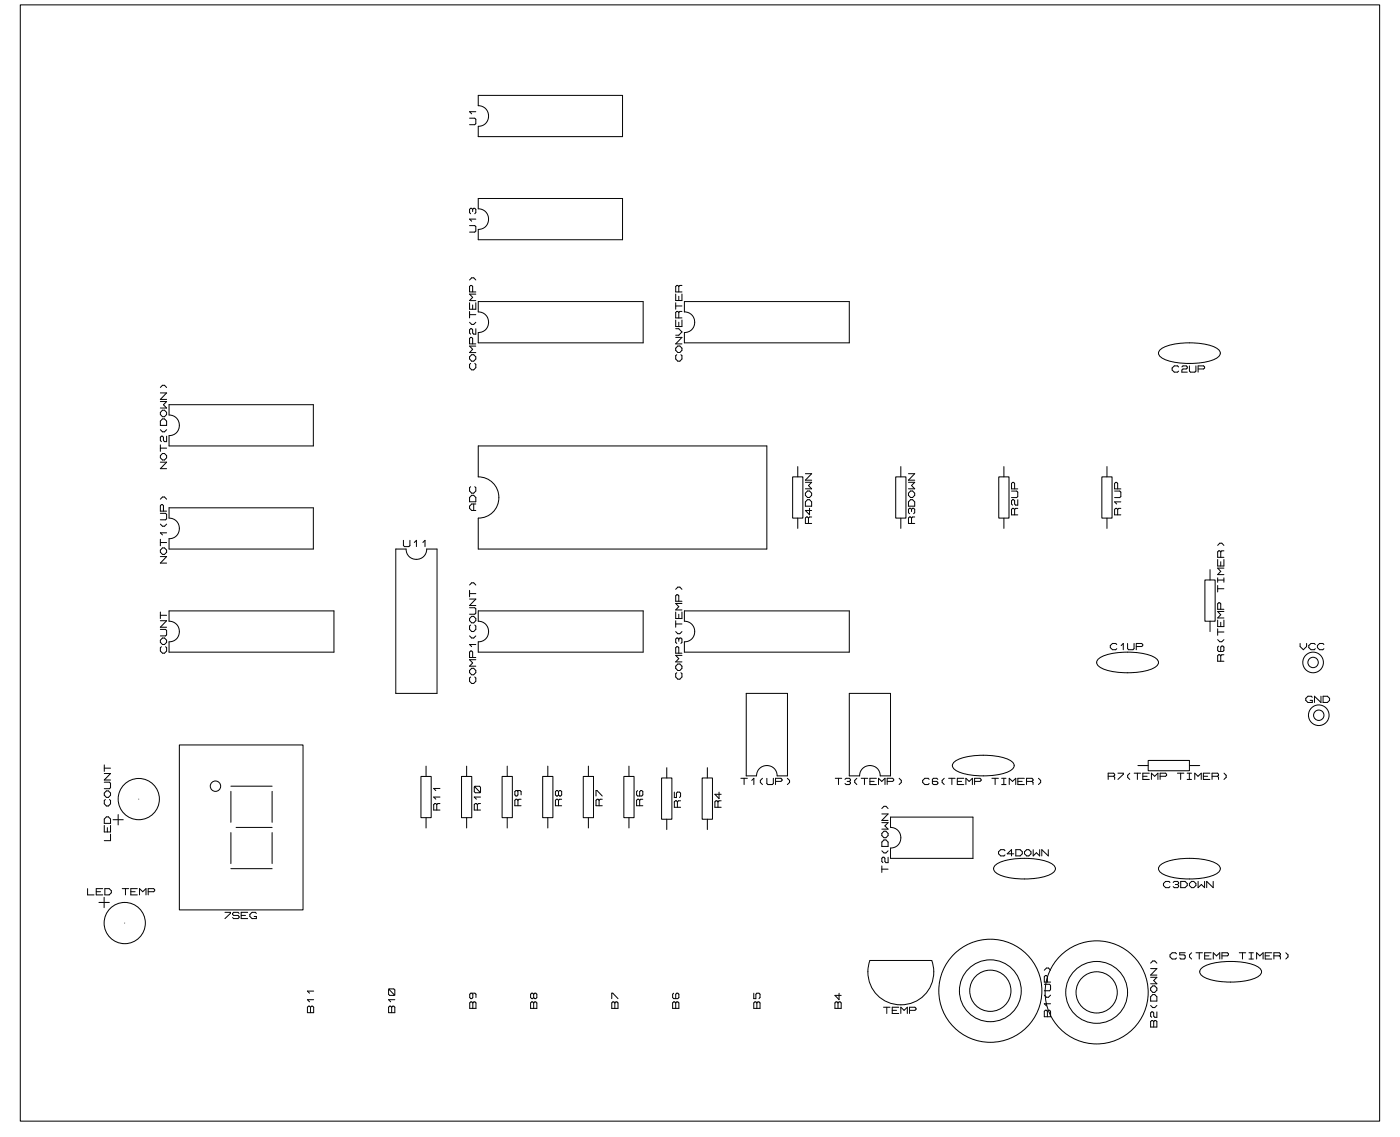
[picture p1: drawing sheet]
<svg xmlns="http://www.w3.org/2000/svg" width="173mm" height="140mm" viewBox="0 0 173 140" stroke-linecap="round" stroke-linejoin="round" font-family="sans-serif">
<g fill="none" stroke="#000" stroke-width=".12">
<path d="M2.5 .6h167.5v137.5h-167.5zM57.9 14.6h.6l.1 .1v.5l-.1 .2h-.6M58.6 13.8h-.7l.2 .2M58.9 11.7h17.8v5.1h-17.8v-1.2a1.27 1.27 0 0 0 1.3-1.3 1.27 1.27 0 0 0-1.3-1.3zM57.9 37.3v.8h.7v-.8M57.9 38.4v.8M57.9 27.8h.6l.1 .1v.6l-.1 .1h-.6M57.9 39.7l.2 .3h.3l.2-.3M57.9 38.8h.7M57.9 34.5l.2-.3h.3l.2 .3M58.2 25.8v.3M58.2 36v-.7l-.2-.1-.1 .1v.7h.7"/>
<path d="M58.2 37.6v.5M58.2 25.8l-.1-.1-.2 .1v.4l.1 .1M58.2 25.8l.2-.1 .2 .1v.4l-.1 .1M58.6 36.2h-.7l.3 .4-.3 .4h.7M58.6 27h-.7l.2 .2M58.9 37.1h20.3v5.1h-20.3v-1.2a1.27 1.27 0 0 0 1.3-1.3 1.27 1.27 0 0 0-1.3-1.3zM58.9 24.4h17.8v5.1h-17.8v-1.2a1.27 1.27 0 0 0 1.3-1.3 1.27 1.27 0 0 0-1.3-1.3zM83.3 36.2v.8h.7v-.8M83.3 37.3v.8M83.3 39.4v.8h.7v-.8M83.3 37.7h.7M83.6 35.3v.7"/>
<path d="M83.6 36.5v.5M83.6 38.5v.7M83.6 39.7v.5M83.6 35.3l-.1-.1-.2 .1v.7h.7M83.6 38.5l-.1-.1-.2 .1v.7h.7M84 35.2h-.2l-.2 .1M84 38.4h-.2l-.2 .1M84.3 37.1h20.3v5.1h-20.3v-1.2a1.27 1.27 0 0 0 1.3-1.3 1.27 1.27 0 0 0-1.3-1.3zM19.8 54.8v.8M19.8 56.9h.7l-.7 .8h.7M19.8 55.2h.7M19.8 52.9l.2 .3h.3l.2-.3"/>
<path d="M19.8 49.5h.7l-.4 .4 .4 .4h-.7M19.8 48.4h.7l-.7 .8h.7M19.8 47.7l.2-.2h.3l.2 .2M20 50.5h.3l.2 .3v.3l-.2 .2h-.3l-.2-.2v-.3zM20 51.6h.3l.2 .3v.5h-.7v-.5zM20 55.9h.3l.2 .2v.3l-.2 .3h-.3l-.2-.3v-.3zM20.5 53.7v.7h-.2l-.2-.1v-.4l-.1-.2-.2 .2v.4l.1 .1M20.8 49.8h17.8v5.1h-17.8v-1.2a1.27 1.27 0 0 0 1.3-1.3 1.27 1.27 0 0 0-1.3-1.3zM58 44.8l-.1 .1v.4l.2 .3h.3l.2-.3v-.4l-.1-.1M58 59.9l-.1 .2v.4l.2 .2h.3l.2-.2v-.4l-.1-.2M58.1 43.7h.3l.2 .3v.2l-.2 .3h-.3l-.2-.3v-.2zM58.2 42.4v-.7l-.2-.1-.1 .1v.7h.7"/>
<path d="M58.6 40.5v.7h-.2l-.2-.2v-.4l-.1-.1-.2 .1v.4l.1 .2M58.6 42.6h-.7l.3 .4-.3 .4h.7M58.9 54.9h35.6v12.7h-35.6v-3.8a2.54 2.54 0 0 0 2.6-2.5 2.54 2.54 0 0 0-2.6-2.6zM83.3 41.6h.7l-.7 .8h.7M83.3 40.5h.3l.4 .4-.4 .4h-.3M83.4 43.7l-.1 .1v.4l.2 .3h.3l.2-.3v-.4l-.1-.1M83.5 42.6h.3l.2 .3v.2l-.2 .3h-.3l-.2-.3v-.2zM97.7 58.7h1.2v5.1h-1.2zM98.3 57.5v1.2M99.2 59.4h.8l-.4 .4 .4 .4h-.8M99.2 58.3h.8l-.8 .8h.8M110.4 58.7h1.2v5.1h-1.2z"/>
<path d="M111 57.5v1.2M111.9 59.4h.8l-.4 .4 .4 .4h-.8M111.9 58.3h.8l-.8 .8h.8M123.1 58.7h1.2v5.1h-1.2zM123.7 57.5v1.2M135.8 58.7h1.2v5.1h-1.2zM136.4 57.5v1.2M142.8 43.2a3.3 3.3 0 0 1 2.1-.8 8.8 8.8 0 0 1 5.1 .5l.3 .3 .1 .3a1.56 1.56 0 0 1-1.4 1 9 9 0 0 1-5.9-.4l-.3-.3-.1-.3zM145.2 45.2l-.1-.1h-.4l-.3 .2v.3l.3 .2h.4l.1-.1M145.6 45.2l.2-.1h.4l.1 .2-.1 .1h-.4l-.2 .2v.2h.7M146.6 45.1v.6l.1 .1h.5l.2-.1v-.6M147.6 45.4h.7l.1-.2-.1-.1h-.7v.7"/>
<path d="M19.8 63.2h.6l.1 .2v.5l-.1 .1h-.6M19.8 77.5h.6l.1 .2v.5l-.1 .1h-.6M19.8 66.4v.8M19.8 75.4v.8M19.8 76.5h.7l-.7 .8h.7M19.8 75.8h.7M19.8 68.6h.7l-.7 .8h.7M19.8 66.8h.7M19.8 64.6l.2 .2h.3l.2-.2M19.8 61.5l.2-.3h.3l.2 .3M19.9 79.7l-.1 .1v.4l.2 .3h.3l.2-.3v-.4l-.1-.1M20 78.6h.3l.2 .3v.2l-.2 .3h-.3l-.2-.3v-.2z"/>
<path d="M20 67.5h.3l.2 .3v.2l-.2 .3h-.3l-.2-.3v-.2zM20.1 63v-.7l-.2-.1-.1 .1v.7h.7M20.5 65.6h-.7l.2 .3M20.8 75.2h20.3v5.1h-20.3v-1.2a1.27 1.27 0 0 0 1.3-1.3 1.27 1.27 0 0 0-1.3-1.3zM20.8 62.5h17.8v5.1h-17.8v-1.2a1.27 1.27 0 0 0 1.3-1.3 1.27 1.27 0 0 0-1.3-1.3zM48.8 67.6h1.2a1.27 1.27 0 0 0 1.3 1.3 1.27 1.27 0 0 0 1.3-1.3h1.2v17.8h-5zM49.7 66.6v.6l.1 .1h.6l.1-.1v-.6M51 66.8l.3-.2v.7M52.1 66.8l.3-.2v.7M57.9 72.7v.8M57.9 74.9h.6l.1 .1v.5l-.1 .2h-.6M57.9 78.3l.2 .3h.3l.2-.3"/>
<path d="M57.9 73.8h.7l-.7 .8h.7M57.9 73.1h.7M57.9 72.1l.2-.3h.3l.2 .3M58 77l-.1 .1v.4l.2 .3h.3l.2-.3v-.4l-.1-.1M58.1 61h.3l.2 .3v.5h-.7v-.5zM58.1 75.9h.3l.2 .3v.2l-.2 .3h-.3l-.2-.3v-.2zM58.4 62.1v.8M58.6 62.1h-.5l-.2 .2v.3l.2 .3h.5M58.6 79.4h-.7l.2 .2M58.9 75.2h20.3v5.1h-20.3v-1.2a1.27 1.27 0 0 0 1.3-1.3 1.27 1.27 0 0 0-1.3-1.3zM83.3 75.4v.8h.7v-.8M83.3 76.5v.8"/>
<path d="M83.3 77.8l.2 .3h.3l.2-.3M83.3 76.9h.7M83.3 72.6l.2-.3h.3l.2 .3M83.6 74.1v-.7l-.2-.1-.1 .1v.7h.7M83.6 75.7v.5M83.6 78.7v.3M83.6 78.7l-.1-.1-.2 .1v.4l.1 .2M83.6 78.7l.2-.1 .2 .1v.4l-.1 .2M84 74.3h-.7l.3 .4-.3 .4h.7M84.3 75.2h20.3v5.1h-20.3v-1.2a1.27 1.27 0 0 0 1.3-1.3 1.27 1.27 0 0 0-1.3-1.3zM98.3 63.8v1.3M99.5 61.5h.2l.3 .3v.5h-.8v-.5z"/>
<path d="M99.5 60.5h.2l.3 .2v.3l-.3 .3h-.2l-.3-.3v-.3zM99.6 63.8l-.1-.1-.3 .1v.7h.8M99.6 63.8v.7M99.7 62.6v.8l-.5-.5h.8M100 63.7h-.3l-.1 .1M111 63.8v1.3M112.2 61.5h.2l.3 .3v.5h-.8v-.5zM112.2 60.5h.2l.3 .2v.3l-.3 .3h-.2l-.3-.3v-.3zM112.3 63.8l-.1-.1-.3 .1v.7h.8M112.3 62.7l-.1-.1-.3 .1v.4l.2 .2M112.3 62.7v.3M112.3 63.8v.7"/>
<path d="M112.3 62.7l.1-.1 .3 .1v.4l-.1 .2M112.7 63.7h-.3l-.1 .1M123.7 63.8v1.3M124.6 60.5h.7l.1 .1v.6l-.1 .1h-.7M125 62.7l-.1-.1-.3 .1v.7h.8M125 60.2v-.7l-.2-.1-.2 .1v.7h.8M125 62.7v.7M125.4 62.6h-.3l-.1 .1M125.4 61.5v.7h-.3l-.1-.1v-.4l-.1-.2-.3 .2v.4l.2 .1M136.4 63.8v1.3M137.3 60.5h.7l.1 .1v.6l-.1 .1h-.7M137.6 79.4l-.1-.1h-.4l-.3 .2v.3l.3 .2h.4l.1-.1"/>
<path d="M137.7 62.7l-.1-.1-.3 .1v.7h.8M137.7 60.2v-.7l-.2-.1-.2 .1v.7h.8M137.7 62.7v.7M138.1 62.6h-.3l-.1 .1M138.1 61.8h-.8l.3 .3M138.1 79.5l.3-.2v.7M138.9 79.3v.6l.2 .1h.5l.1-.1v-.6M140 79.6h.7l.1-.2-.1-.1h-.7v.7M148.5 71.4h1.2v5.1h-1.2zM149.1 70.2v1.2M149.1 76.5v1.3M150 68.9v.8h.8v-.8"/>
<path d="M150 71.2v.5M150 72.1v.8M150 76.4v.8h.8v-.8M150 77.4v.8M150 78.8l.3 .2h.2l.3-.2M150 77.8h.8M150 72.5h.8M150 71.4h.8M150 67.2l.3-.3h.2l.3 .3M150.2 79.6l-.2 .1v.4l.2 .1h.5l.1-.1v-.4l-.1-.1-.3 .1v.5M150.4 68l-.1-.2-.3 .2v.6h.8M150.4 75v-.6l-.2-.2-.2 .2v.6h.8"/>
<path d="M150.4 68v.6M150.4 69.2v.5M150.4 76.6v.6M150.8 71.2v.5M150.8 75.3h-.8l.4 .4-.4 .4h.8M150.8 70h-.8l.4 .4-.4 .4h.8M150.8 67.8h-.3l-.1 .2M160.2 79.3v.3l.4 .4 .4-.4v-.3M162.1 79.4l-.2-.1h-.4l-.2 .2v.3l.2 .2h.4l.2-.1M163.1 79.4l-.1-.1h-.4l-.3 .2v.3l.3 .2h.4l.1-.1M12.8 96.3h.7l.1 .2v.5l-.1 .1h-.7M12.8 94.2v.8"/>
<path d="M12.8 95.3h.8l-.8 .8h.8M12.8 94.6h.8M13 98.5l-.2 .1v.4l.3 .3h.3l.2-.3v-.4l-.1-.1M13.1 97.4h.3l.2 .3v.2l-.2 .3h-.3l-.3-.3v-.2zM17.1 98.4h.1M22.1 91.8h15.2v20.3h-15.2zM28.4 96.8h5.1M28.4 97.5v3.8M33.5 97.5v3.8M51.9 95.6h1.2v5.1h-1.2zM52.5 94.4v1.2M53.8 99.1l-.1-.1-.3 .1v.7h.8"/>
<path d="M53.8 99.1v.7M54.2 99h-.3l-.1 .1M54.2 98.2h-.8l.3 .2M54.2 97.1h-.8l.3 .3M56.9 95.6h1.2v5.1h-1.2zM57.5 94.4v1.2M58 83.4l-.1 .1v.4l.2 .3h.3l.2-.3v-.4l-.1-.1M58.1 82.3h.3l.2 .3v.2l-.2 .3h-.3l-.2-.3v-.2zM58.2 81v-.7l-.2-.1-.1 .1v.7h.7M58.4 96.8l.8 .8M58.6 96.8h.5l.1 .2v.5l-.1 .1h-.5l-.2-.1v-.5zM58.6 81.3h-.7l.3 .4-.3 .4h.7"/>
<path d="M58.8 99.1l-.1-.1-.3 .1v.7h.8M58.8 99.1v.7M59.2 99h-.3l-.1 .1M59.2 98.2h-.8l.3 .2M61.9 95.6h1.2v5.1h-1.2zM62.5 94.4v1.2M63.7 97.4l.1 .1v.4l-.1 .1h-.1l-.2-.1v-.4l.2-.1h.5l.1 .1v.4M63.8 98.6l-.1-.2-.3 .2v.6h.8M63.8 98.6v.6M64.2 98.4h-.3l-.1 .2M66.9 95.6h1.2v5.1h-1.2zM67.5 94.4v1.2"/>
<path d="M68.8 98.6l-.1-.2-.3 .2v.6h.8M68.8 97.5l-.1-.1-.3 .1v.4l.2 .1h.1l.1-.1M68.8 97.5l.1-.1 .3 .1v.4l-.1 .1h-.2l-.1-.1M68.8 97.5v.4M68.8 98.6v.6M69.2 98.4h-.3l-.1 .2M71.9 95.6h1.2v5.1h-1.2zM72.5 94.4v1.2M73.4 98v-.6h.2l.6 .6M73.8 98.6l-.1-.2-.3 .2v.6h.8M73.8 98.6v.6M74.2 98.4h-.3l-.1 .2"/>
<path d="M76.9 95.6h1.2v5.1h-1.2zM77.5 94.4v1.2M78.6 97.4l-.2 .1v.4l.2 .1h.5l.1-.1v-.4l-.1-.1-.3 .1v.5M78.8 98.6l-.1-.2-.3 .2v.6h.8M78.8 98.6v.6M79.2 98.4h-.3l-.1 .2M81.5 95.8h1.3v5.1h-1.3zM82.2 94.6v1.2M83.1 97.6v.6h.2v-.5l.2-.1h.2l.2 .1v.4l-.2 .1M83.4 82.9l-.1 .1v.4l.2 .3h.3l.2-.3v-.4l-.1-.1M83.5 98.8l-.2-.2-.2 .2v.6h.8M83.5 98.8v.6"/>
<path d="M83.5 81.8h.3l.2 .3v.2l-.2 .3h-.3l-.2-.3v-.2zM83.6 80.5v-.7l-.2-.1-.1 .1v.7h.7M83.9 98.6h-.3l-.1 .2M84 80.7h-.7l.3 .4-.3 .4h.7M86.5 95.8h1.3v5.1h-1.3zM87.2 94.6v1.2M88.5 98.8l-.2-.2-.2 .2v.6h.8M88.5 98.8v.6M88.6 97.6v.8l-.5-.6h.8M88.9 98.6h-.3l-.1 .2M91.3 95.9h.8M91.7 95.9v.7"/>
<path d="M91.9 85.4h5.1v10.2h-1.2a1.27 1.27 0 0 0-1.3-1.3 1.27 1.27 0 0 0-1.3 1.3h-1.3zM92.6 96.1l.3-.2v.7M93.9 95.9l-.2 .2v.3l.2 .2M94.5 95.9v.6l.1 .1h.6l.1-.1v-.6M95.6 96.2h.6l.2-.2-.2-.1h-.6v.7M97 95.9l.3 .2v.3l-.3 .2M102.9 95.9h.8M103.3 95.9v.7M104.1 96l.2-.1h.4l.1 .1-.1 .2M104.4 96.2h.3M104.6 85.4h5.1v10.2h-1.2a1.27 1.27 0 0 0-1.3-1.3 1.27 1.27 0 0 0-1.3 1.3h-1.3zM104.7 96.2l.1 .2-.1 .2h-.4l-.2-.1"/>
<path d="M105.6 95.9l-.3 .2v.3l.3 .2M106.1 95.9h.8M106.5 95.9v.7M107.2 96.2h.5M108 95.9h-.8v.7h.8M108.2 96.6v-.7l.4 .3 .4-.3v.7M108.7 99.6l.2-.3h.3l.2 .3M109.3 96.2h.7l.1-.2-.1-.1h-.7v.7M110.8 95.9l.3 .2v.3l-.3 .2M114.5 96l-.1-.1h-.4l-.3 .2v.3l.3 .2h.4l.1-.1M115.6 96l-.2-.1h-.4l-.1 .1v.5l.1 .1h.4l.2-.1-.2-.3h-.5M116.3 95.9l-.2 .2v.3l.2 .2"/>
<path d="M116.9 95.9h.8M117.3 95.9v.7M117.4 94a3.3 3.3 0 0 1 2.1-.8 8.8 8.8 0 0 1 5.1 .5l.3 .3 .1 .3a1.56 1.56 0 0 1-1.4 1 9 9 0 0 1-5.9-.4l-.3-.3-.1-.3zM118 96.2h.5M118.8 95.9h-.8v.7h.8M119 96.6v-.7l.4 .3 .4-.3v.7M120.1 96.2h.7l.1-.2-.1-.1h-.7v.7M122.2 95.9h.8M122.6 95.9v.7M123.4 95.9h.6M123.4 96.6h.6M123.7 95.9v.7"/>
<path d="M124.4 96.6v-.7l.4 .3 .4-.3v.7M125.4 96.2h.5M126.2 95.9h-.8v.7h.8M126.5 96.2h.7M127.2 96.2l.1 .2v.2M127.2 96.2l.1-.1-.1-.2h-.7v.7M128 95.9l.2 .2v.3l-.2 .2M135.2 81.3a3.2 3.2 0 0 1 2-.8 8.9 8.9 0 0 1 5.2 .5l.3 .3v.3a1.57 1.57 0 0 1-1.4 1 9 9 0 0 1-5.8-.4l-.3-.3-.1-.3zM136.5 95.6h.7M137.2 95.6l.1-.1-.1-.3h-.7v.8M137.2 95.6l.1 .1v.3M137.7 95.2h.7v.2l-.7 .6"/>
<path d="M139.2 95.2l-.3 .3v.2l.3 .3M139.7 95.2h.8M140.1 95.2v.8M140.2 94.3h1.3M140.8 95.6h.5M141.5 93.7h5.1v1.2h-5.1zM141.6 95.2h-.8v.8h.8M141.9 96v-.8l.4 .4 .4-.4v.8M142.9 95.6h.7l.1-.2-.1-.2h-.7v.8M145.1 95.2h.8M145.5 95.2v.8M146.3 95.2h.5"/>
<path d="M146.3 96h.5M146.5 95.2v.8M146.6 94.3h1.2M147.2 96v-.8l.4 .4 .4-.4v.8M148.3 95.6h.5M149.1 95.2h-.8v.8h.8M149.3 95.6h.7M150 95.6l.1-.1-.1-.3h-.7v.8M150 95.6l.1 .1v.3M150.4 80.8l-.1-.2-.3 .2v.6h.8M150.4 80.8v.6M150.8 80.6h-.3l-.1 .2"/>
<path d="M150.8 95.2l.3 .3v.2l-.3 .3M161.7 85.9l-.1-.1h-.4l-.3 .2v.3l.3 .2h.5v-.2h-.3M162.8 85.8v.7l-.8-.7v.7M163 85.8h.6l.2 .2v.3l-.2 .2h-.6zM10.8 109.5v.7h.8M11.9 109.8h.5M12.2 111.2h1.3M12.7 109.5h-.8v.7h.8M12.8 110.5v1.3M12.8 101.7v.8h.8v-.8M12.9 109.5h.5l.3 .2v.3l-.3 .2h-.5zM13.1 100.6h.3l.2 .3v.5h-.8v-.5z"/>
<path d="M13.2 101.9v.6M13.6 102.7v.8h-.8M13.9 101h1.3M14.6 100.3v1.3M15.1 109.5h.8M15.4 113.7h.1M15.5 109.5v.7M16.1 109.8h.5M16.9 109.5h-.8v.7h.8M17.2 110.2v-.7l.4 .3 .4-.3v.7M18.3 109.8h.6l.2-.2-.2-.1h-.6v.7M27.7 112.4h.7v.1l-.7 .6"/>
<path d="M28.4 102.6v3.8M28.4 107h5.1M29.1 101.9h4.4M29.5 112.5l-.2-.1h-.5l-.1 .2 .1 .2h.5l.2 .2-.2 .1h-.5l-.1-.1M29.7 112.8h.5M30.5 112.4h-.8v.7h.8M31.6 112.5l-.1-.1h-.4l-.3 .2v.3l.3 .2h.5v-.2h-.3M33.5 102.6v3.8M52.5 100.7v1.3M57.5 100.7v1.3M62.5 100.7v1.3M67.5 100.7v1.3"/>
<path d="M72.5 100.7v1.3M77.5 100.7v1.3M82.2 100.9v1.3M87.2 100.9v1.3M107.2 118.3h7.6a4.1 4.1 0 0 1-3.8 5.5 4.1 4.1 0 0 1-3.8-5.5zM108.7 106.7v.8M108.7 107.1h.7M108.7 104.8l.2 .3h.3l.2-.3M108.7 101.3h.7l-.4 .4 .4 .4h-.7M108.7 100.3h.7l-.7 .8h.7M108.9 102.4h.3l.2 .3v.2l-.2 .3h-.3l-.2-.3v-.2zM108.9 103.5h.3l.2 .2v.6h-.7v-.6z"/>
<path d="M109.4 105.6v.7h-.2l-.2-.2v-.4l-.1-.1-.2 .1v.4l.1 .2M109.7 100.6h10.2v5.1h-10.2v-1.2a1.27 1.27 0 0 0 1.3-1.3 1.27 1.27 0 0 0-1.3-1.3zM122.5 106.7a3.2 3.2 0 0 1 2-.8 8.9 8.9 0 0 1 5.2 .5l.3 .3v.3a1.57 1.57 0 0 1-1.4 1 9 9 0 0 1-5.8-.4l-.3-.3-.1-.3zM123.8 104.8l-.1-.1h-.4l-.3 .2v.3l.3 .2h.4l.1-.1M124.9 105.2h-.8l.5-.5v.7M125.2 104.7h.5l.3 .2v.3l-.3 .2h-.5zM126.2 104.9l.3-.2h.3l.2 .2v.3l-.2 .2h-.3l-.3-.2zM127.3 104.7v.7l.4-.4 .4 .4v-.7M128.7 119.5l.2-.3h.3l.2 .3M129.2 104.7v.7l-.8-.7v.7M141.8 119.3h.7l-.7 .8h.7M141.8 118.6l.2-.2h.3l.2 .2"/>
<path d="M142.8 106.7a3.3 3.3 0 0 1 2.1-.8 8.8 8.8 0 0 1 5.1 .5l.3 .3 .1 .3a1.56 1.56 0 0 1-1.4 1 9 9 0 0 1-5.9-.4l-.3-.3-.1-.3zM144.2 108.7l-.2-.1h-.4l-.2 .2v.3l.2 .2h.4l.2-.1M144.6 108.7l.1-.1h.4l.1 .1-.1 .2M144.8 108.9h.3M145 117.5l-.2-.1h-.4l-.2 .2v.3l.2 .2h.4l.2-.1M145.1 108.9l.1 .2-.1 .2h-.4l-.1-.1M145.5 108.6h.5l.3 .2v.3l-.3 .2h-.5zM146 117.4h-.6v.2h.5l.1 .1v.3l-.1 .1h-.4l-.1-.1M146.6 108.8l.2-.2h.3l.3 .2v.3l-.3 .2h-.3l-.2-.2zM146.8 117.4l-.2 .2v.3l.2 .2M147.4 117.4h.8M147.6 108.6v.7l.4-.4 .4 .4v-.7"/>
<path d="M147.8 117.4v.7M147.9 119.4a3.2 3.2 0 0 1 2-.8 8.9 8.9 0 0 1 5.2 .5l.3 .3v.3a1.57 1.57 0 0 1-1.4 1 9 9 0 0 1-5.8-.4l-.3-.3-.1-.3zM148.4 117.7h.6M149.2 117.4h-.8v.7h.8M149.5 108.6v.7l-.8-.7v.7M149.5 118.1v-.7l.4 .3 .4-.3v.7M150.6 117.7h.6l.2-.2-.2-.1h-.6v.7M152.7 117.4h.8M153.1 117.4v.7M153.9 118.1h.5M153.9 117.4h.5M154.2 117.4v.7"/>
<path d="M154.8 118.1v-.7l.4 .3 .4-.3v.7M155.9 117.7h.5M156.7 117.4h-.8v.7h.8M157 117.7h.6M157.6 117.7l.2-.1-.2-.2h-.6v.7M157.6 117.7l.2 .2v.2M158.4 117.4l.3 .2v.3l-.3 .2M37.9 124.1l.1-.2 .3 .2 .2-.2 .1 .2v.6h-.7zM38.3 124.1v.6M38.6 123.1h-.7l.2 .3M38.6 122.1h-.7l.2 .2M47.9 121.9l.1-.1h.5l.1 .1v.6l-.1 .1h-.5l-.1-.1z"/>
<path d="M47.9 124.1l.1-.2 .3 .2 .2-.2 .1 .2v.6h-.7zM47.9 121.8l.7 .8M48.3 124.1v.6M48.6 123.1h-.7l.2 .3M57.9 123.5l.1-.1 .3 .1 .2-.1 .1 .1v.7h-.7zM58.1 122.3l.2 .2v.4l-.2 .1h-.1l-.1-.1v-.4l.1-.2h.5l.1 .2v.4M58.3 123.5v.7M65.4 123.5l.1-.1 .3 .1 .2-.1 .1 .1v.7h-.7zM65.8 122.5l-.2-.2-.2 .2v.4l.1 .1h.1l.2-.1M65.8 122.5l.1-.2 .2 .2v.4l-.1 .1h-.1l-.1-.1M65.8 122.5v.4M65.8 123.5v.7"/>
<path d="M75.4 123.5l.1-.1 .3 .1 .2-.1 .1 .1v.7h-.7zM75.4 123v-.7h.1l.6 .7M75.8 123.5v.7M82.9 123.5l.1-.1 .3 .1 .2-.1 .1 .1v.7h-.7zM83 122.3l-.1 .2v.4l.1 .1h.5l.1-.1v-.4l-.1-.2-.2 .2v.5M83.3 123.5v.7M92.9 123.5l.1-.1 .3 .1 .2-.1 .1 .1v.7h-.7zM92.9 122.3v.7h.2v-.5l.2-.2h.2l.1 .2v.4l-.1 .1M93.3 123.5v.7M102.9 123.5l.1-.1 .3 .1 .2-.1 .1 .1v.7h-.7zM103.3 123.5v.7M103.4 122.3v.8l-.5-.5h.7"/>
<path d="M108.9 124.1h.8M109.3 124.1v.7M109.9 124.4h.6M110.7 124.1h-.8v.7h.8M111 124.8v-.7l.4 .3 .4-.3v.7M112.1 124.4h.6l.2-.2-.2-.1h-.6v.7M128.7 124.6l.1-.2 .3 .2 .2-.2 .1 .2v.6h-.7zM128.7 121.2h.6l.1 .2v.5l-.1 .1h-.6M128.7 122.6l.2 .2h.3l.2-.2M129.1 121v-.7l-.3-.1-.1 .1v.7h.7M129.1 124.6v.6M129.4 123.6h-.7l.2 .3"/>
<path d="M141.8 125.8l.1-.1 .3 .1 .2-.1 .1 .1v.7h-.7zM141.8 123.8l.2 .3h.3l.2-.3M141.8 120.4h.7l-.3 .4 .3 .4h-.7M142 121.4h.3l.2 .3v.3l-.2 .2h-.3l-.2-.2v-.3zM142 122.5h.3l.2 .3v.5h-.7v-.5zM142.2 125.8v.7M142.5 124.6v.7h-.2l-.1-.1v-.4l-.2-.2-.2 .2v.4l.1 .1"/>
<circle cx="17.1" cy="98.4" r="2.54"/>
<circle cx="26.5" cy="96.8" r=".64"/>
<circle cx="161.8" cy="81.6" r="1.27"/>
<circle cx="161.8" cy="81.6" r=".64"/>
<circle cx="162.5" cy="88.1" r="1.27"/>
<circle cx="162.5" cy="88.1" r=".64"/>
<circle cx="15.4" cy="113.7" r="2.54"/>
<circle cx="122" cy="122" r="6.4"/>
<circle cx="122" cy="122" r="3.8"/>
<circle cx="122" cy="122" r="2.54"/>
<circle cx="135.1" cy="122.2" r="6.4"/>
<circle cx="135.1" cy="122.2" r="3.8"/>
<circle cx="135.1" cy="122.2" r="2.54"/>
</g>
</svg>
